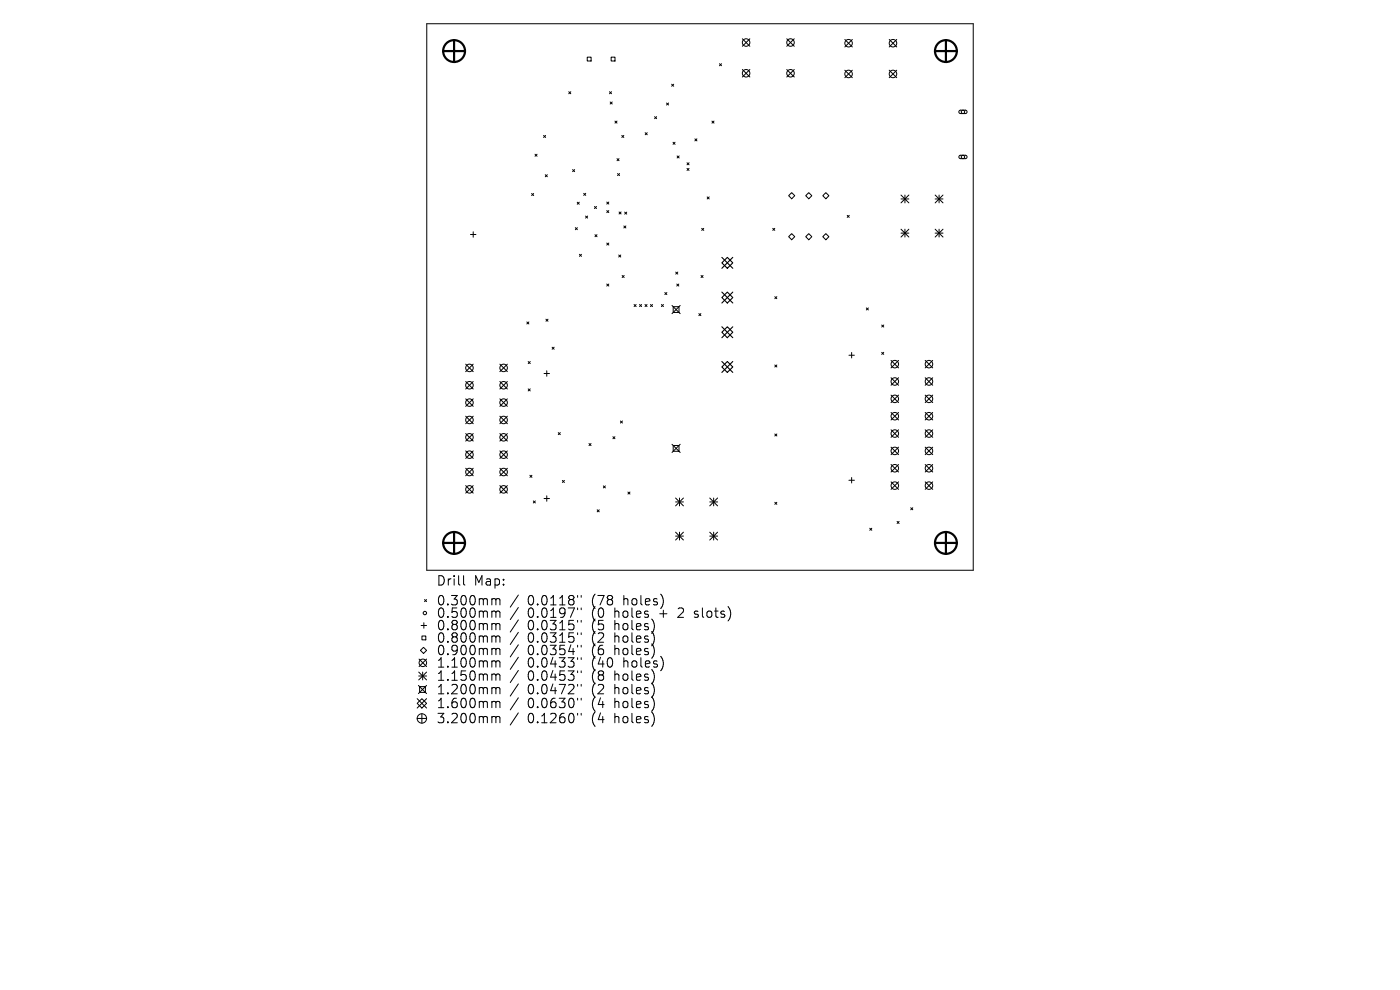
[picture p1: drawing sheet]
<svg xmlns="http://www.w3.org/2000/svg" width="297mm" height="210mm" viewBox="0 0 297 210" stroke-linecap="round" stroke-linejoin="round" font-family="sans-serif">
<defs><g id="words">
<g font-size="2.8">
<text x="92.5" y="124.5">Drill</text>
<text x="100.5" y="124.5">Map:</text>
<text x="92.5" y="128.7">0.300mm</text>
<text x="92.5" y="131.3">0.500mm</text>
<text x="111.9" y="128.7">0.0118&quot;</text>
<text x="111.9" y="131.3">0.0197&quot;</text>
<text x="125.7" y="128.7">(78</text>
<text x="125.7" y="131.3">(0</text>
<text x="130.6" y="131.3">holes</text>
<text x="132.5" y="128.7">holes)</text>
<text x="140.4" y="131.3">+</text>
<text x="144.6" y="131.3">2</text>
<text x="148.2" y="131.3">slots)</text>
<text x="92.5" y="134">0.800mm</text>
<text x="92.5" y="136.6">0.800mm</text>
<text x="111.9" y="134">0.0315&quot;</text>
<text x="111.9" y="136.6">0.0315&quot;</text>
<text x="125.7" y="134">(5</text>
<text x="125.7" y="136.6">(2</text>
<text x="130.6" y="134">holes)</text>
<text x="130.6" y="136.6">holes)</text>
<text x="92.5" y="139.3">0.900mm</text>
<text x="92.5" y="141.9">1.100mm</text>
<text x="111.9" y="139.3">0.0354&quot;</text>
<text x="111.9" y="141.9">0.0433&quot;</text>
<text x="125.7" y="139.3">(6</text>
<text x="125.7" y="141.9">(40</text>
<text x="130.6" y="139.3">holes)</text>
<text x="132.5" y="141.9">holes)</text>
<text x="92.5" y="144.7">1.150mm</text>
<text x="92.5" y="147.6">1.200mm</text>
<text x="111.9" y="144.7">0.0453&quot;</text>
<text x="111.9" y="147.6">0.0472&quot;</text>
<text x="125.7" y="144.7">(8</text>
<text x="125.7" y="147.6">(2</text>
<text x="130.6" y="144.7">holes)</text>
<text x="130.6" y="147.6">holes)</text>
<text x="92.5" y="150.5">1.600mm</text>
<text x="92.5" y="153.7">3.200mm</text>
<text x="111.9" y="150.5">0.0630&quot;</text>
<text x="111.9" y="153.7">0.1260&quot;</text>
<text x="125.7" y="150.5">(4</text>
<text x="125.7" y="153.7">(4</text>
<text x="130.6" y="150.5">holes)</text>
<text x="130.6" y="153.7">holes)</text>
</g>
</g></defs>
<g fill="none" stroke="#000" stroke-width=".21">
<path d="M90.5 5h116v116h-116zM120.7 19.5l.4 .4M121.1 19.5l-.4 .4M124.6 12.1h.8v.8h-.8zM129.3 19.5l.4 .4M129.7 12.1h.8v.8h-.8zM129.7 19.5l-.4 .4M142.5 17.9l.4 .4M142.9 17.9l-.4 .4M152.6 13.5l.5 .4M153.1 13.5l-.5 .4M157.5 8.2l1.6 1.6"/>
<path d="M157.5 14.7l1.6 1.6M159.1 14.7l-1.6 1.6M159.1 8.2l-1.6 1.6M166.9 8.2l1.6 1.6M166.9 14.7l1.6 1.6M168.5 8.2l-1.6 1.6M168.5 14.7l-1.6 1.6M179.2 8.4l1.6 1.6M179.2 14.9l1.6 1.6M180.8 8.4l-1.6 1.6M180.8 14.9l-1.6 1.6M188.6 8.4l1.6 1.6"/>
<path d="M188.6 14.9l1.6 1.6M190.2 8.4l-1.6 1.6M190.2 14.9l-1.6 1.6M113.5 32.7l.4 .4M113.9 32.7l-.4 .4M115.3 28.7l.5 .5M115.7 37.1l.4 .4M115.8 28.7l-.5 .5M116.1 37.1l-.4 .4M121.5 36l.4 .4M121.9 36l-.4 .4M129.4 21.6l.5 .5"/>
<path d="M129.9 21.6l-.5 .5M130.5 25.7l.4 .4M130.9 25.7l-.4 .4M130.9 33.7l.4 .4M131 36.8l.4 .5M131.3 33.7l-.4 .4M131.4 36.8l-.4 .5M131.9 28.7l.4 .5M132.3 28.7l-.4 .5M136.9 28.2l.4 .4M137.3 28.2l-.4 .4M138.9 24.7l.4 .5"/>
<path d="M139.3 24.7l-.4 .5M141.4 21.8l.4 .5M141.8 21.8l-.4 .5M142.8 30.2l.4 .4M143.2 30.2l-.4 .4M143.6 33.1l.5 .4M144.1 33.1l-.5 .4M145.7 35.7l.5 .5M145.7 34.5l.5 .5M146.2 35.7l-.5 .5M146.2 34.5l-.5 .5M147.4 29.5l.4 .4"/>
<path d="M147.8 29.5l-.4 .4M151 25.7l.5 .4M151.5 25.7l-.5 .4M203.5 23.5l1.4-.1 .2 .1v.3l-.2 .3h-1.2l-.3-.3zM203.5 33l1.4-.1 .2 .2v.3l-.2 .3h-1.2l-.3-.3zM99.8 49.7h1.2M100.4 49.2v1.1M112.8 41l.4 .5M113.2 41l-.4 .5M122.1 48.3l.4 .4M122.5 42.9l.4 .4M122.5 48.3l-.4 .4"/>
<path d="M122.9 42.9l-.4 .4M122.9 53.9l.5 .5M123.4 53.9l-.5 .5M123.8 41l.5 .4M124.2 45.8l.5 .5M124.3 41l-.5 .4M124.7 45.8l-.5 .5M126.1 43.8l.4 .4M126.2 49.8l.5 .4M126.5 43.8l-.4 .4M126.7 49.8l-.5 .4M128.7 42.9l.5 .4"/>
<path d="M128.7 44.7l.5 .4M128.7 51.6l.5 .4M129.2 42.9l-.5 .4M129.2 44.7l-.5 .4M129.2 51.6l-.5 .4M131.3 54.1l.4 .4M131.3 45l.5 .4M131.7 54.1l-.4 .4M131.8 45l-.5 .4M132 58.4l.4 .5M132.3 47.9l.5 .5M132.4 58.4l-.4 .5"/>
<path d="M132.5 45l.5 .4M132.8 47.9l-.5 .5M133 45l-.5 .4M143.4 57.7l.4 .4M143.8 57.7l-.4 .4M148.7 58.4l.5 .5M148.9 48.4l.4 .5M149.2 58.4l-.5 .5M149.3 48.4l-.4 .5M150 41.8l.5 .4M150.5 41.8l-.5 .4M163.9 48.4l.5 .5"/>
<path d="M164.4 48.4l-.5 .5M167.3 41.5l.7-.6 .6 .6-.6 .7zM167.3 50.2l.7-.6 .6 .6-.6 .7zM170.9 41.5l.7-.6 .6 .6-.6 .7zM171.6 49.6l.6 .6-.6 .7-.7-.7zM174.5 41.5l.7-.6 .7 .6-.7 .7zM175.2 49.6l.7 .6-.7 .7-.7-.7zM179.7 45.7l.5 .4M180.2 45.7l-.5 .4M191.1 41.4l1.7 1.6M191.1 42.2h1.7M191.1 48.6l1.7 1.7"/>
<path d="M191.1 49.5h1.7M192 41.4v1.6M192 48.6v1.7M192.8 41.4l-1.7 1.6M192.8 48.6l-1.7 1.7M198.4 48.6l1.7 1.7M198.4 42.2h1.7M198.4 49.5h1.7M198.4 41.4l1.7 1.6M199.2 41.4v1.6M199.2 48.6v1.7M200.1 41.4l-1.7 1.6"/>
<path d="M200.1 48.6l-1.7 1.7M98.8 77.2l1.6 1.6M100.4 77.2l-1.6 1.6M106 77.2l1.6 1.6M107.6 77.2l-1.6 1.6M111.8 68.3l.4 .4M112.1 76.7l.4 .4M112.2 68.3l-.4 .4M112.5 76.7l-.4 .4M115.4 79.2h1.2M115.8 67.7l.5 .4M116 78.7v1.1"/>
<path d="M116.3 67.7l-.5 .4M117.1 73.7l.5 .4M117.6 73.7l-.5 .4M128.7 60.2l.5 .5M129.2 60.2l-.5 .5M134.5 64.6l.5 .4M135 64.6l-.5 .4M135.7 64.6l.4 .4M136.1 64.6l-.4 .4M136.8 64.6l.5 .4M137.3 64.6l-.5 .4M138 64.6l.4 .4"/>
<path d="M138.4 64.6l-.4 .4M140.3 64.6l.4 .4M140.7 64.6l-.4 .4M141 62.1l.5 .4M141.5 62.1l-.5 .4M142.6 64.8l1.7 1.7M142.8 65.1h1.2v1.2h-1.2zM143.6 60.2l.4 .5M144 60.2l-.4 .5M144.3 64.8l-1.7 1.7M148.3 66.5l.4 .5M148.7 66.5l-.4 .5"/>
<path d="M164.4 62.9l.4 .5M164.4 77.4l.4 .5M164.8 62.9l-.4 .5M164.8 77.4l-.4 .5M180.1 75.4h1.2M180.7 74.8v1.1M183.8 65.3l.4 .5M184.2 65.3l-.4 .5M187 68.9l.5 .5M187 74.7l.5 .5M187.5 68.9l-.5 .5M187.5 74.7l-.5 .5"/>
<path d="M189 76.5l1.6 1.5M190.6 76.5l-1.6 1.5M196.3 76.5l1.6 1.5M197.9 76.5l-1.6 1.5M98.8 80.9l1.6 1.6M98.8 84.6l1.6 1.6M98.8 88.3l1.6 1.6M98.8 92l1.6 1.6M98.8 95.7l1.6 1.5M98.8 99.3l1.6 1.6M100.4 80.9l-1.6 1.6M100.4 84.6l-1.6 1.6"/>
<path d="M100.4 88.3l-1.6 1.6M100.4 92l-1.6 1.6M100.4 95.7l-1.6 1.5M100.4 99.3l-1.6 1.6M106 80.9l1.6 1.6M106 84.6l1.6 1.6M106 88.3l1.6 1.6M106 92l1.6 1.6M106 95.7l1.6 1.5M106 99.3l1.6 1.6M107.6 92l-1.6 1.6M107.6 84.6l-1.6 1.6"/>
<path d="M107.6 80.9l-1.6 1.6M107.6 88.3l-1.6 1.6M107.6 95.7l-1.6 1.5M107.6 99.3l-1.6 1.6M112.1 82.5l.4 .4M112.5 82.5l-.4 .4M118.4 91.8l.5 .4M118.9 91.8l-.5 .4M125 94.1l.4 .4M125.4 94.1l-.4 .4M130 92.6l.5 .5M130.5 92.6l-.5 .5"/>
<path d="M131.6 89.3l.5 .4M132.1 89.3l-.5 .4M142.6 94.2l1.7 1.8M142.8 94.5h1.2v1.2h-1.2zM144.3 94.2l-1.7 1.8M164.4 92.1l.4 .4M164.8 92.1l-.4 .4M189 80.1l1.6 1.6M189 83.8l1.6 1.6M189 87.5l1.6 1.6M189 91.2l1.6 1.6M189 94.9l1.6 1.5"/>
<path d="M189 98.5l1.6 1.6M190.6 80.1l-1.6 1.6M190.6 83.8l-1.6 1.6M190.6 87.5l-1.6 1.6M190.6 91.2l-1.6 1.6M190.6 94.9l-1.6 1.5M190.6 98.5l-1.6 1.6M196.3 94.9l1.6 1.5M196.3 80.1l1.6 1.6M196.3 83.8l1.6 1.6M196.3 87.5l1.6 1.6M196.3 91.2l1.6 1.6"/>
<path d="M196.3 98.5l1.6 1.6M197.9 80.1l-1.6 1.6M197.9 83.8l-1.6 1.6M197.9 87.5l-1.6 1.6M197.9 91.2l-1.6 1.6M197.9 94.9l-1.6 1.5M197.9 98.5l-1.6 1.6M98.8 103l1.6 1.6M100.4 103l-1.6 1.6M106 103l1.6 1.6M107.6 103l-1.6 1.6M112.4 100.8l.5 .5"/>
<path d="M112.9 100.8l-.5 .5M113.1 106.3l.5 .4M113.6 106.3l-.5 .4M115.4 105.8h1.2M116 105.2v1.1M119.3 101.9l.4 .4M119.7 101.9l-.4 .4M126.7 108.1l.4 .5M127.1 108.1l-.4 .5M128 103.1l.4 .4M128.4 103.1l-.4 .4M133.2 104.4l.4 .4"/>
<path d="M133.6 104.4l-.4 .4M143.3 105.6l1.7 1.7M143.3 106.5h1.7M143.3 112.9l1.7 1.7M143.3 113.7h1.7M144.2 105.6v1.7M144.2 112.9v1.7M145 105.6l-1.7 1.7M145 112.9l-1.7 1.7M150.6 106.5h1.6M150.6 113.7h1.6M150.6 105.6l1.6 1.7"/>
<path d="M150.6 112.9l1.6 1.7M151.4 105.6v1.7M151.4 112.9v1.7M152.2 105.6l-1.6 1.7M152.2 112.9l-1.6 1.7M164.4 106.5l.4 .5M164.8 106.5l-.4 .5M180.1 101.9h1.2M180.7 101.3v1.2M184.5 112.1l.4 .4M184.9 112.1l-.4 .4M189 102.2l1.6 1.6"/>
<path d="M190.3 110.6l.4 .4M190.6 102.2l-1.6 1.6M190.7 110.6l-.4 .4M193.2 107.7l.4 .4M193.6 107.7l-.4 .4M196.3 102.2l1.6 1.6M197.9 102.2l-1.6 1.6M88.9 139.8l1.6 1.6M89.2 138l.6-.7 .7 .7-.7 .6zM89.3 132.7h1.2M89.5 134.9h.8v.8h-.8zM89.9 132.1v1.2"/>
<path d="M90.1 127.2l.4 .4M90.5 127.2l-.4 .4M90.5 139.8l-1.6 1.6M98.3 122.1v1.7l.3 .3M104.6 127l.5 .1 .1 .2M104.6 129.6h.3l.3 .3M104.6 132.3l.5 .1 .1 .2M104.6 134.9l.5 .1 .1 .2M104.6 137.5h.3l.3 .3M105.2 127.3l.3-.3 .5 .1 .1 1.2M105.2 127.3v1M105.2 129.9v1.1"/>
<path d="M105.2 132.6v1M105.2 135.2v1M105.2 137.8v1.1M105.2 129.9l.3-.3 .5 .1 .1 1.3M105.2 132.6l.3-.3 .5 .1 .1 1.2M105.2 135.2l.3-.3 .5 .1 .1 1.2M105.2 137.8l.3-.3 .5 .1 .1 1.3M110 126.2l-1.8 2.6M110 128.9l-1.8 2.5M110 131.5l-1.8 2.6M110 134.1l-1.8 2.6M110 136.8l-1.8 2.6"/>
<path d="M110 139.4l-1.8 2.6M122.5 126.3v.4M122.5 129v.3M122.5 131.6v.4M122.5 134.2v.4M122.5 136.9v.4M122.5 139.5v.4M123.3 126.3v.4M123.3 129v.3M123.3 131.6v.4M123.3 134.2v.4M123.3 136.9v.4"/>
<path d="M123.3 139.5v.4M147.3 130.9l.2 .1M147.4 129.7v.5M88.5 149.2l1-1 1 1-1 1zM88.5 148.2l2 2M88.5 152.4h2M88.8 145.4l1.7 1.7M88.8 142.6l1.7 1.6M88.8 143.4h1.7M89 145.7h1.2v1.2h-1.2zM89.5 151.4v2M89.7 142.6v1.6"/>
<path d="M90.5 142.6l-1.7 1.6M90.5 145.4l-1.7 1.7M90.5 148.2l-2 2M104.6 140.2l.5 .1 .1 .2M104.6 143l.5 .1 .1 .2M104.6 145.8h.3l.3 .3M104.6 148.8l.5 .1 .1 .2M104.6 152h.3l.3 .3M105.2 140.5v1M105.2 143.3v1M105.2 146.1v1.1M105.2 149.1v1"/>
<path d="M105.2 152.3v1M105.2 140.5l.3-.3 .5 .1 .1 1.2M105.2 143.3l.3-.3 .5 .1 .1 1.2M105.2 146.1l.3-.3 .5 .1 .1 1.3M105.2 149.1l.3-.3 .5 .1 .1 1.2M105.2 152.3l.3-.3 .5 .1 .1 1.2M110 142.2l-1.8 2.6M110 145.1l-1.8 2.6M110 148l-1.8 2.6M110 151.2l-1.8 2.6M122.5 142.3v.4M122.5 145.2v.4"/>
<path d="M122.5 148.1v.4M122.5 151.3v.4M123.3 142.3v.4M123.3 145.2v.4M123.3 148.1v.4M123.3 151.3v.4"/>
<circle cx="158.3" cy="9" r=".8"/>
<circle cx="158.3" cy="15.5" r=".8"/>
<circle cx="167.7" cy="9" r=".8"/>
<circle cx="167.7" cy="15.5" r=".8"/>
<circle cx="180" cy="9.2" r=".8"/>
<circle cx="180" cy="15.7" r=".8"/>
<circle cx="189.4" cy="9.2" r=".8"/>
<circle cx="189.4" cy="15.7" r=".8"/>
<circle cx="204.3" cy="23.7" r=".36"/>
<circle cx="204.3" cy="33.3" r=".36"/>
<circle cx="99.6" cy="78" r=".8"/>
<circle cx="106.8" cy="78" r=".8"/>
<circle cx="189.8" cy="77.2" r=".8"/>
<circle cx="197.1" cy="77.2" r=".8"/>
<circle cx="99.6" cy="96.4" r=".8"/>
<circle cx="99.6" cy="89.1" r=".8"/>
<circle cx="99.6" cy="92.8" r=".8"/>
<circle cx="99.6" cy="81.7" r=".8"/>
<circle cx="99.6" cy="85.4" r=".8"/>
<circle cx="106.8" cy="96.4" r=".8"/>
<circle cx="106.8" cy="89.1" r=".8"/>
<circle cx="106.8" cy="92.8" r=".8"/>
<circle cx="106.8" cy="81.7" r=".8"/>
<circle cx="106.8" cy="85.4" r=".8"/>
<circle cx="189.8" cy="95.7" r=".8"/>
<circle cx="189.8" cy="88.3" r=".8"/>
<circle cx="189.8" cy="80.9" r=".8"/>
<circle cx="189.8" cy="92" r=".8"/>
<circle cx="189.8" cy="84.6" r=".8"/>
<circle cx="189.8" cy="99.3" r=".8"/>
<circle cx="197.1" cy="95.7" r=".8"/>
<circle cx="197.1" cy="88.3" r=".8"/>
<circle cx="197.1" cy="80.9" r=".8"/>
<circle cx="197.1" cy="92" r=".8"/>
<circle cx="197.1" cy="84.6" r=".8"/>
<circle cx="197.1" cy="99.3" r=".8"/>
<circle cx="99.6" cy="103.8" r=".8"/>
<circle cx="99.6" cy="100.1" r=".8"/>
<circle cx="106.8" cy="103.8" r=".8"/>
<circle cx="106.8" cy="100.1" r=".8"/>
<circle cx="189.8" cy="103" r=".8"/>
<circle cx="197.1" cy="103" r=".8"/>
<circle cx="90.1" cy="130" r=".36"/>
<circle cx="89.5" cy="152.4" r="1"/>
<circle cx="89.7" cy="140.6" r=".8"/>
</g>
<path d="M153.1 55.8l1.2-1.2 1.2 1.2-1.2 1.1zM153.1 54.6l2.4 2.3M155.5 54.6l-2.4 2.3M153.1 63.1l1.2-1.1 1.2 1.1-1.2 1.2zM153.1 70.5l1.2-1.2 1.2 1.2-1.2 1.1zM153.1 77.8l1.2-1.1 1.2 1.1-1.2 1.2zM153.1 62l2.4 2.3M153.1 69.3l2.4 2.3M153.1 76.7l2.4 2.3M155.5 62l-2.4 2.3M155.5 69.3l-2.4 2.3M155.5 76.7l-2.4 2.3" fill="none" stroke="#000" stroke-width=".23"/>
<g fill="none" stroke="#000" stroke-width=".46">
<path d="M94 10.8h4.7M96.3 8.5v4.7M198.4 10.8h4.6M200.7 8.5v4.7M94 115.2h4.7M96.3 112.9v4.6M198.4 115.2h4.6M200.7 112.9v4.6"/>
<circle cx="96.3" cy="10.8" r="2.32"/>
<circle cx="200.7" cy="10.8" r="2.32"/>
<circle cx="96.3" cy="115.2" r="2.32"/>
<circle cx="200.7" cy="115.2" r="2.32"/>
</g>
<use href="#words"/>
</svg>
